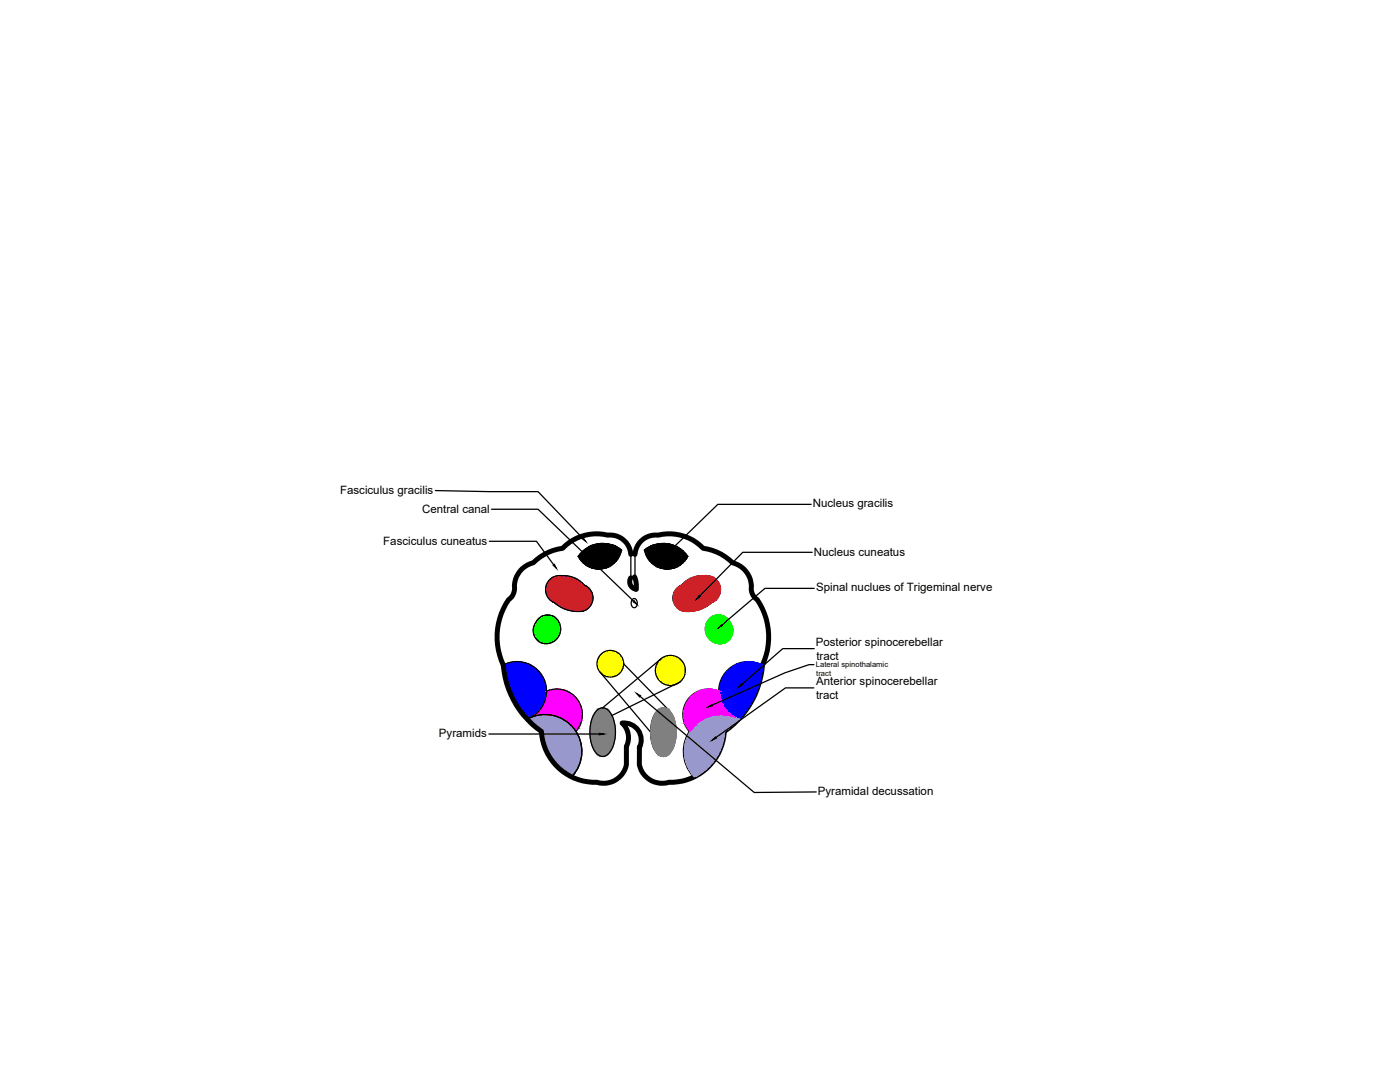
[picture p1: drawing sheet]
<svg xmlns="http://www.w3.org/2000/svg" width="279mm" height="216mm" viewBox="0 0 279 216" stroke-linecap="round" stroke-linejoin="round" font-family="sans-serif">
<defs><g id="words">
<g font-size="2.3">
<text x="67.9" y="98.5">Fasciculus gracilis</text>
<text x="162.2" y="101.2">Nucleus gracilis</text>
<text x="84.2" y="102.4">Central canal</text>
<text x="76.5" y="108.8">Fasciculus cuneatus</text>
<text x="162.4" y="111">Nucleus cuneatus</text>
<text x="162.9" y="118">Spinal nuclues of Trigeminal nerve</text>
<text x="162.8" y="128.9">Posterior spinocerebellar</text>
<text x="162.9" y="131.6">tract</text>
<text x="162.9" y="136.7">Anterior spinocerebellar</text>
<text x="162.9" y="139.4">tract</text>
<text x="87.6" y="147.1">Pyramids</text>
<text x="163.2" y="158.6">Pyramidal decussation</text>
</g>
<g font-size="1.5">
<text x="162.8" y="133.1">Lateral spinothalamic</text>
<text x="162.9" y="134.9">tract</text>
</g>
</g></defs>
<!-- layer: 0 -->
<path d="M125.9 110.6a4.2 4.2 0 0 0-4.6-3.8 9.4 9.4 0 0 0-9 2.6 10.2 10.2 0 0 0-5.9 2.9 5.1 5.1 0 0 0-3.7 5.5 2.68 2.68 0 0 1-1.2 1.9 13.2 13.2 0 0 0-1.1 13 17.9 17.9 0 0 0 7.7 13.3 10.7 10.7 0 0 0 11 10.1 4.6 4.6 0 0 0 5.9-3.5v-3.6M126.6 115.1l.3 1 .1 1.5a1.51 1.51 0 0 1-1.1-2.3M126.7 110.6a4.1 4.1 0 0 1 4.6-3.8 9.4 9.4 0 0 1 9 2.6 10.3 10.3 0 0 1 5.9 2.9 5 5 0 0 1 3.7 5.5 2.63 2.63 0 0 0 1.2 1.9 13.3 13.3 0 0 1 1.1 13 17.7 17.7 0 0 1-7.7 13.3 10.7 10.7 0 0 1-11 10.1 4.6 4.6 0 0 1-5.9-3.5v-3.6M125 149a3.9 3.9 0 0 0-.8-4.7 3.4 3.4 0 0 1 3.4 4.9" fill="none" stroke="#000" stroke-width=".99"/>
<g fill="none" stroke="#000" stroke-width=".25">
<path d="M86.9 97.9l10.8 .2h9.7l8.9 9.3M97.7 108h9.4l3.4 4.7M98.1 101.6h9.3l19 18.3M112 114.9a5.4 5.4 0 0 1 4.6 1.9M112 114.9a2.8 2.8 0 0 0-3 2.1 2.8 2.8 0 0 0 1.7 3.3 6.6 6.6 0 0 0 6.2 1.4 2.74 2.74 0 0 0 1.4-2.5 2.74 2.74 0 0 0-1.7-2.4M124 109.7a4.6 4.6 0 0 1-3.8 3.8 4.6 4.6 0 0 1-4.8-2.5 5.9 5.9 0 0 1 8.6-1.3M125.9 110.6v4.7M126.2 119.6a.68 .68 0 0 1 .8 .1 .68 .68 0 0 1 .2 .8 .62 .62 0 0 1-.6 .8 .62 .62 0 0 1-.6-.8v-.5zM126.7 110.6v4.7M128.6 109.7a5.9 5.9 0 0 1 8.6 1.3 4.6 4.6 0 0 1-4.7 2.5 4.6 4.6 0 0 1-3.9-3.8zM140.6 114.9a2.8 2.8 0 0 1 3.1 2.1 2.8 2.8 0 0 1-1.8 3.3 6.6 6.6 0 0 1-6.1 1.4 2.74 2.74 0 0 1-1.5-2.5 2.74 2.74 0 0 1 1.7-2.4M140.6 114.9a5.4 5.4 0 0 0-4.6 1.9"/>
<path d="M161.9 100.6h-18.6l-9.5 9.2M162.1 110.2h-13.9l-8.6 8.8M162.5 117.4h-9.8l-8.6 7.3M100.4 132.7a5.9 5.9 0 0 1 8.2 2.8 5.9 5.9 0 0 1-3.4 8M106.9 124.3a2.69 2.69 0 0 0 1 3.9 2.69 2.69 0 0 0 3.8-1.6 2.65 2.65 0 0 0-1.2-3.6 2.65 2.65 0 0 0-3.6 1.3M109.1 137.9a5.1 5.1 0 0 1 6.1 1.7 5.1 5.1 0 0 1-.3 6.4M119.8 134.1l10 12M124.5 132.5l9.1 9.3M127.7 139l22.8 19.1 12.4-.1M131.9 131.5l-11.6 9.7M135.7 136.1l-13.6 6.7M142.2 123a2.89 2.89 0 0 0-1 4 2.89 2.89 0 0 0 4 .9 2.99 2.99 0 0 0 .8-3.2 2.99 2.99 0 0 0-2.6-2l-1.2 .3"/>
<path d="M143.4 137.9a5.1 5.1 0 0 0-6.1 1.7 5.1 5.1 0 0 0 .3 6.4M152.1 132.7a5.9 5.9 0 0 0-8.2 2.8 5.9 5.9 0 0 0 3.4 8 7.4 7.4 0 0 0-9.4 1.9 7.4 7.4 0 0 0 .4 9.5M162.4 137.3h-5.6l-13.9 9.9M162.4 132.6h-.9l-4.8 1.7-14.5 6.4M162.5 129.4h-6.3l-8.1 7.1M97.6 146.5h22M105.2 143.5a7.4 7.4 0 0 1 9.4 1.9 7.4 7.4 0 0 1-.4 9.5M114.8 154.1l-.8 .9M119 141.9a1.65 1.65 0 0 1 2.8 .3 7.7 7.7 0 0 1-.3 8.1 1.63 1.63 0 0 1-2.8-.4 7.8 7.8 0 0 1 .3-8zM131.1 141.9a1.65 1.65 0 0 1 2.8 .3 7.7 7.7 0 0 1-.3 8.1 1.63 1.63 0 0 1-2.8-.4 7.8 7.8 0 0 1 .3-8z"/>
<circle cx="121.8" cy="132.4" r="2.66"/>
<circle cx="133.8" cy="133.8" r="3"/>
</g>
<g fill="#00f" stroke="#00f" stroke-width=".2">
<path d="M102.5 132.1h1.4z"/>
<path d="M101.8 132.2h2.8z"/>
<path d="M101.9 138.5h7.2z"/>
<path d="M104.8 143.1h1.3l-.4 .2z"/>
<path d="M148.8 132.1h1.4z"/>
<path d="M146.6 143.1h1.2l-.1 .2z"/>
<path d="M102.5 132.1h1.4zM102.4 132.1h1.5z"/>
<path d="M102.4 132.1l2.2 .1zM101.8 132.2l.6-.1 2.2 .1zM101.7 132.2h2.9z"/>
<path d="M101.7 132.2l3.5 .2-.6-.2zM101.1 132.4l.6-.2 3.5 .2z"/>
<path d="M101.1 132.4h4.1zM101.1 132.4h4.1z"/>
<path d="M101.1 132.4l4.8 .3-.7-.3zM100.5 132.7l.6-.3 4.8 .3z"/>
<path d="M100.5 132.7h5.4zM100.4 132.7h5.5z"/>
<path d="M100.4 132.7l6.1 .3-.6-.3zM100.4 132.7l6.1 .3h-6z"/>
<path d="M100.5 133l6.5 .5-.5-.5zM100.5 133l6.5 .5h-6.5z"/>
<path d="M100.5 133.5l7 .4-.5-.4zM100.5 133.5l7 .4h-6.9z"/>
<path d="M100.6 133.9l6.9 .1zM100.6 133.9l6.9 .1z"/>
<path d="M100.6 134l7.4 .5-.5-.5zM100.6 134l7.4 .5h-7.3z"/>
<path d="M100.7 134.5l7.6 .6-.3-.6zM100.7 134.5l7.6 .6h-7.5z"/>
<path d="M100.8 135.1h7.6zM100.8 135.1h7.6z"/>
<path d="M100.8 135.1l7.9 .6-.3-.6zM100.8 135.1l7.9 .6h-7.7z"/>
<path d="M101 135.7l7.8 .5-.1-.5zM101 135.7l7.8 .5h-7.7z"/>
<path d="M101.1 136.2l7.8 .2-.1-.2zM101.1 136.2l7.8 .2h-7.8z"/>
<path d="M101.1 136.4l7.9 .7-.1-.7zM101.1 136.4l7.9 .7h-7.6z"/>
<path d="M101.4 137.1l7.7 .3-.1-.3zM101.4 137.1l7.7 .3h-7.6z"/>
<path d="M101.5 137.4l7.6 .4v-.4zM101.5 137.4l7.6 .4h-7.5z"/>
<path d="M101.6 137.8l7.5 .7v-.7zM101.6 137.8l7.5 .7h-7.2zM101.9 138.5h7.2z"/>
<path d="M101.9 138.5l7 .7 .2-.7zM101.9 138.5l7 .7h-6.7z"/>
<path d="M102.2 139.2l6.6 .4 .1-.4zM102.2 139.2l6.6 .4h-6.4z"/>
<path d="M102.4 139.6l6.4 .3v-.3zM102.4 139.6l6.4 .3h-6.2z"/>
<path d="M102.6 139.9l5.9 .6 .3-.6zM102.6 139.9l5.9 .6h-5.5z"/>
<path d="M103 140.5h5.5zM103 140.5l5.4 .1z"/>
<path d="M103 140.6l5.1 .6 .3-.6zM103 140.6l5.1 .6h-4.7z"/>
<path d="M103.4 141.2l4.4 .4 .3-.4zM103.4 141.2l4.4 .4h-4.1z"/>
<path d="M103.7 141.6h4.1zM103.7 141.6l4 .1z"/>
<path d="M103.7 141.7l3.6 .5 .4-.5zM103.7 141.7l3.6 .5h-3.2z"/>
<path d="M104.1 142.2l2.7 .4 .5-.4zM104.1 142.2l2.7 .4h-2.4z"/>
<path d="M104.4 142.6l2.3 .1 .1-.1zM104.4 142.6l2.3 .1h-2.2z"/>
<path d="M104.5 142.7l1.6 .4 .6-.4zM104.5 142.7l1.6 .4h-1.3z"/>
<path d="M104.8 143.1l.2 .2h.7zM105 143.3h.7l-.5 .2z"/>
<path d="M148.8 132.1h1.4zM148.8 132.1h1.4z"/>
<path d="M148.8 132.1l2.1 .1zM148.1 132.2l.7-.1 2.1 .1z"/>
<path d="M148.1 132.2h2.8zM148.1 132.2h2.8z"/>
<path d="M148.1 132.2l3.5 .2-.7-.2zM147.5 132.4l.6-.2 3.5 .2z"/>
<path d="M147.5 132.4h4.1zM147.5 132.4h4.1z"/>
<path d="M147.4 132.4l4.8 .3-.6-.3zM146.8 132.7l.6-.3 4.8 .3z"/>
<path d="M146.8 132.7h5.5zM146.8 132.7h5.5z"/>
<path d="M146.8 132.7l5.4 .3 .1-.3zM146.2 133l.6-.3 5.4 .3z"/>
<path d="M146.2 133l6 .5v-.5zM145.6 133.5l.6-.5 6 .5z"/>
<path d="M145.6 133.5l6.5 .4 .1-.4zM145.6 133.5l6.5 .4h-6.9z"/>
<path d="M145.2 133.9h6.9zM145.1 134h7z"/>
<path d="M145.1 134l6.9 .5 .1-.5zM145.1 134l6.9 .5h-7.3z"/>
<path d="M144.7 134.5l7.2 .6 .1-.6zM144.7 134.5l7.2 .6h-7.5z"/>
<path d="M144.4 135.1h7.5zM144.4 135.1h7.5z"/>
<path d="M144.3 135.1l7.4 .6 .2-.6zM144.3 135.1l7.4 .6h-7.7z"/>
<path d="M144 135.7l7.6 .5 .1-.5zM144 135.7l7.6 .5h-7.7z"/>
<path d="M143.9 136.2l7.7 .2v-.2zM143.9 136.2l7.7 .2h-7.8z"/>
<path d="M143.8 136.4l7.5 .7 .3-.7zM143.8 136.4l7.5 .7h-7.6z"/>
<path d="M143.7 137.1l7.5 .3 .1-.3zM143.7 137.1l7.5 .3h-7.6z"/>
<path d="M143.6 137.4l7.5 .4 .1-.4zM143.6 137.4l7.5 .4h-7.5z"/>
<path d="M143.6 137.8l7.2 .7 .3-.7zM143.6 137.8l7.2 .7h-7.2zM143.6 138.5h7.2zM143.6 138.5h7.2z"/>
<path d="M143.6 138.5l6.9 .7 .3-.7zM143.6 138.5l6.9 .7h-6.8z"/>
<path d="M143.7 139.2l6.6 .4 .2-.4zM143.7 139.2l6.6 .4h-6.5z"/>
<path d="M143.8 139.6l6.3 .3 .2-.3zM143.8 139.6l6.3 .3h-6.2z"/>
<path d="M143.9 139.9l5.8 .6 .4-.6zM143.9 139.9l5.8 .6h-5.5z"/>
<path d="M144.2 140.5h5.5zM144.2 140.5l5.5 .1z"/>
<path d="M144.3 140.6l5 .6 .4-.6zM144.3 140.6l5 .6h-4.8z"/>
<path d="M144.5 141.2l4.5 .4 .3-.4zM144.5 141.2l4.5 .4h-4.1z"/>
<path d="M144.9 141.6h4.1zM144.9 141.6l4 .1z"/>
<path d="M145 141.7l3.5 .5 .4-.5zM145 141.7l3.5 .5h-3z"/>
<path d="M145.5 142.2l2.8 .4 .2-.4zM145.5 142.2l2.8 .4h-2.4z"/>
<path d="M145.9 142.6l2.3 .1 .1-.1zM145.9 142.6l2.3 .1h-2.2z"/>
<path d="M146 142.7l1.8 .4 .4-.4zM146 142.7l1.8 .4h-1.2z"/>
<path d="M146.6 143.1l.4 .2h.7zM147 143.3h.7l-.2 .2z"/>
</g>
<g fill="#9898cc" stroke="#9898cc" stroke-width=".2">
<path d="M108.4 142.6h.8z"/>
<path d="M113.2 154.6h1.3l-.3 .3z"/>
<path d="M143.5 142.6h.8z"/>
<path d="M138.2 154.6h1.3l-.6 .3z"/>
<path d="M108.4 142.6l1.5 .1zM107.6 142.7h2.3z"/>
<path d="M107.6 142.7h2.4zM107.6 142.7h2.4z"/>
<path d="M107.6 142.7l3 .1-.6-.1zM106.9 142.8l.7-.1 3 .1z"/>
<path d="M106.9 142.8l3.9 .1zM106.8 142.9h4z"/>
<path d="M106.8 142.9l4.6 .2-.6-.2zM106.1 143.1l.7-.2 4.6 .2z"/>
<path d="M106.1 143.1h5.4zM106 143.1h5.5z"/>
<path d="M106 143.1l5.9 .2-.4-.2zM105.7 143.3l.3-.2 5.9 .2z"/>
<path d="M105.7 143.3l6.5 .1-.3-.1zM105.3 143.4l.4-.1 6.5 .1z"/>
<path d="M105.3 143.4l7 .1zM105.2 143.5h7.1z"/>
<path d="M105.2 143.5l7.7 .3-.6-.3zM105.2 143.5l7.7 .3h-7.3z"/>
<path d="M105.6 143.8l7.7 .4-.4-.4zM105.6 143.8l7.7 .4h-7.4z"/>
<path d="M105.9 144.2l7.6 .1-.2-.1zM105.9 144.2l7.6 .1h-7.5z"/>
<path d="M106 144.3l8 .5-.5-.5zM106 144.3l8 .5h-7.4z"/>
<path d="M106.6 144.8l7.5 .1zM106.6 144.8l7.5 .1z"/>
<path d="M106.6 144.9l8 .5-.5-.5zM106.6 144.9l8 .5h-7.3z"/>
<path d="M107.3 145.4l7.3 .1zM107.3 145.4l7.3 .1z"/>
<path d="M107.4 145.5l7.6 .5-.4-.5zM107.4 145.5l7.6 .5h-6.9z"/>
<path d="M108.1 146l7 .1-.1-.1zM108.1 146l7 .1h-7z"/>
<path d="M108.1 146.1l7.3 .7-.3-.7zM108.1 146.1l7.3 .7h-7.3z"/>
<path d="M108.1 146.8l7.4 .1-.1-.1zM108.1 146.8l7.4 .1h-7.3z"/>
<path d="M108.2 146.9l7.5 .6-.2-.6zM108.2 146.9l7.5 .6h-7.4z"/>
<path d="M108.3 147.5l7.5 .3-.1-.3zM108.3 147.5l7.5 .3h-7.5z"/>
<path d="M108.3 147.8l7.6 .5-.1-.5zM108.3 147.8l7.6 .5h-7.4z"/>
<path d="M108.5 148.3l7.5 .5-.1-.5zM108.5 148.3l7.5 .5h-7.4z"/>
<path d="M108.6 148.8l7.5 .3-.1-.3zM108.6 148.8l7.5 .3h-7.4z"/>
<path d="M108.7 149.1l7.4 .5v-.5zM108.7 149.1l7.4 .5h-7.2z"/>
<path d="M108.9 149.6l7.2 .3v-.3zM108.9 149.6l7.2 .3h-7.1z"/>
<path d="M109 149.9l7.1 .6v-.6zM109 149.9l7.1 .6h-6.8z"/>
<path d="M109.3 150.5l6.8 .2v-.2zM109.3 150.5l6.8 .2h-6.7z"/>
<path d="M109.4 150.7l6.6 .6 .1-.6zM109.4 150.7l6.6 .6h-6.2z"/>
<path d="M109.8 151.3l6.2 .1v-.1zM109.8 151.3l6.2 .1h-6.1z"/>
<path d="M109.9 151.4l5.9 .7 .2-.7zM109.9 151.4l5.9 .7h-5.4z"/>
<path d="M110.4 152.1l5.4 .1v-.1zM110.4 152.1l5.4 .1h-5.3z"/>
<path d="M110.5 152.2l5 .6 .3-.6zM110.5 152.2l5 .6h-4.5z"/>
<path d="M111 152.8l4.5 .1v-.1zM111 152.8l4.5 .1h-4.3z"/>
<path d="M111.2 152.9l4 .6 .3-.6zM111.2 152.9l4 .6h-3.5z"/>
<path d="M111.7 153.5l3.4 .1 .1-.1zM111.7 153.5l3.4 .1h-3.2z"/>
<path d="M111.9 153.6l3 .4 .2-.4zM111.9 153.6l3 .4h-2.5z"/>
<path d="M112.4 154l2.3 .3 .2-.3zM112.4 154l2.3 .3h-1.9z"/>
<path d="M112.8 154.3l1.7 .3 .2-.3zM112.8 154.3l1.7 .3h-1.3z"/>
<path d="M113.2 154.6l.6 .3h.4zM113.8 154.9h.4l-.1 .1z"/>
<path d="M143.5 142.6l1.6 .1zM142.8 142.7h2.3z"/>
<path d="M142.8 142.7h2.3zM142.7 142.7h2.4z"/>
<path d="M142.7 142.7l3.1 .1-.7-.1zM142 142.8l.7-.1 3.1 .1z"/>
<path d="M142 142.8l3.9 .1zM141.9 142.9h4z"/>
<path d="M141.9 142.9l4.7 .2-.7-.2zM141.3 143.1l.6-.2 4.7 .2z"/>
<path d="M141.3 143.1h5.3zM141.2 143.1h5.4z"/>
<path d="M141.2 143.1l5.8 .2-.4-.2zM140.8 143.3l.4-.2 5.8 .2z"/>
<path d="M140.8 143.3l6.6 .1-.4-.1zM140.5 143.4l.3-.1 6.6 .1z"/>
<path d="M140.5 143.4l7 .1zM140.4 143.5h7.1z"/>
<path d="M140.4 143.5l6.8 .3 .3-.3zM139.8 143.8l.6-.3 6.8 .3z"/>
<path d="M139.8 143.8l7 .4 .4-.4zM139.4 144.2l.4-.4 7 .4z"/>
<path d="M139.4 144.2l7.3 .1 .1-.1zM139.2 144.3l.2-.1 7.3 .1z"/>
<path d="M139.2 144.3l6.9 .5 .6-.5zM138.7 144.8l.5-.5 6.9 .5z"/>
<path d="M138.7 144.8h7.4zM138.6 144.9h7.5z"/>
<path d="M138.6 144.9l6.8 .5 .7-.5zM138.6 144.9l6.8 .5h-7.3z"/>
<path d="M138.1 145.4h7.3zM138.1 145.4l7.2 .1z"/>
<path d="M138.1 145.5l6.5 .5 .7-.5zM138.1 145.5l6.5 .5h-6.8z"/>
<path d="M137.8 146l6.8 .1v-.1zM137.8 146l6.8 .1h-7z"/>
<path d="M137.6 146.1l6.9 .7 .1-.7zM137.6 146.1l6.9 .7h-7.2z"/>
<path d="M137.3 146.8l7.2 .1v-.1zM137.3 146.8l7.2 .1h-7.3z"/>
<path d="M137.2 146.9l7.2 .6 .1-.6zM137.2 146.9l7.2 .6h-7.4z"/>
<path d="M137 147.5l7.4 .3v-.3zM137 147.5l7.4 .3h-7.5z"/>
<path d="M136.9 147.8l7.3 .5 .2-.5zM136.9 147.8l7.3 .5h-7.4z"/>
<path d="M136.8 148.3l7.3 .5 .1-.5zM136.8 148.3l7.3 .5h-7.4z"/>
<path d="M136.7 148.8l7.3 .3 .1-.3zM136.7 148.8l7.3 .3h-7.4z"/>
<path d="M136.6 149.1l7.2 .5 .2-.5zM136.6 149.1l7.2 .5h-7.2z"/>
<path d="M136.6 149.6l7.1 .3 .1-.3zM136.6 149.6l7.1 .3h-7.1z"/>
<path d="M136.6 149.9l6.7 .6 .4-.6zM136.6 149.9l6.7 .6h-6.7z"/>
<path d="M136.6 150.5l6.7 .2v-.2zM136.6 150.5l6.7 .2h-6.7z"/>
<path d="M136.6 150.7l6.3 .6 .4-.6zM136.6 150.7l6.3 .6h-6.2z"/>
<path d="M136.7 151.3l6.1 .1 .1-.1zM136.7 151.3l6.1 .1h-6.1z"/>
<path d="M136.7 151.4l5.6 .7 .5-.7zM136.7 151.4l5.6 .7h-5.4z"/>
<path d="M136.9 152.1l5.3 .1 .1-.1zM136.9 152.1l5.3 .1h-5.3z"/>
<path d="M136.9 152.2l4.8 .6 .5-.6zM136.9 152.2l4.8 .6h-4.6z"/>
<path d="M137.1 152.8l4.4 .1 .2-.1zM137.1 152.8l4.4 .1h-4.3z"/>
<path d="M137.2 152.9l3.8 .6 .5-.6zM137.2 152.9l3.8 .6h-3.5z"/>
<path d="M137.5 153.5l3.3 .1 .2-.1zM137.5 153.5l3.3 .1h-3.2z"/>
<path d="M137.6 153.6l2.7 .4 .5-.4zM137.6 153.6l2.7 .4h-2.5z"/>
<path d="M137.8 154l2.1 .3 .4-.3zM137.8 154l2.1 .3h-1.9z"/>
<path d="M138 154.3l1.5 .3 .4-.3zM138 154.3l1.5 .3h-1.3z"/>
<path d="M138.2 154.6l.3 .3h.4zM138.5 154.9h.4l-.3 .1z"/>
</g>
<g fill="#000" stroke="#000" stroke-width=".2">
<path d="M110.4 112.8l.2-.2 .5 .9zM116.2 107.5l.2-.2 .6 .8zM118.7 113.5h1.6zM119.9 108.5h.9zM126.6 119.8l.5 .8-.8-.5zM132.4 113.5h1.6zM131.9 108.5h.9zM133.7 109.7l.2 .3-.8 .5zM139.5 118.8l.2 .3-.8 .6zM127 138.3l.8 .5-.2 .3zM144 124.6l.2 .2-.9 .5zM148 136.4l.2 .2-.8 .6z"/>
<path d="M119.6 146.3l1 .2-1 .1zM141.2 141.1l.9-.6 .1 .3zM142.1 147.7l.7-.7 .2 .3z"/>
<path d="M118.7 113.5h1.2zM119.2 113.5h.7z"/>
<path d="M118.6 113.4h1.9zM118.6 113.4l1.7 .1z"/>
<path d="M119.9 108.5h1.2zM119.4 108.5h1.7z"/>
<path d="M118.1 113.3l2.4 .1 .4-.1zM118.1 113.3l2.4 .1z"/>
<path d="M118 113.3h3.1zM118 113.3h2.9z"/>
<path d="M119.4 108.5l2.1 .1zM119.2 108.6h2.3z"/>
<path d="M117.5 113.1l3.6 .2 .4-.2zM117.5 113.1l3.6 .2h-3.1z"/>
<path d="M119.2 108.6h2.6zM118.8 108.6h3z"/>
<path d="M117.4 113h4.2zM117.4 113l4.1 .1z"/>
<path d="M118.8 108.6l3.4 .1zM118.5 108.7h3.7z"/>
<path d="M117 112.8l4.6 .2 .4-.2zM117 112.8l4.6 .2h-4.2z"/>
<path d="M116.9 112.7h5.2zM116.9 112.7l5.1 .1z"/>
<path d="M118.5 108.7l4 .2-.3-.2zM118.1 108.9l.4-.2 4 .2z"/>
<path d="M116.5 112.4l5.6 .3 .4-.3zM116.5 112.4l5.6 .3h-5.2z"/>
<path d="M118.1 108.9l4.7 .1-.3-.1zM117.8 109l.3-.1 4.7 .1z"/>
<path d="M116.4 112.3l6.1 .1 .1-.1zM116.4 112.3l6.1 .1h-6z"/>
<path d="M117.8 109l5.3 .1-.3-.1zM117.5 109.1l.3-.1 5.3 .1z"/>
<path d="M116.1 112l6.5 .3 .3-.3zM116.1 112l6.5 .3h-6.2z"/>
<path d="M116 111.9l6.9 .1 .1-.1zM116 111.9l6.9 .1h-6.8z"/>
<path d="M117.5 109.1l5.9 .2-.3-.2zM117.2 109.3l.3-.2 5.9 .2z"/>
<path d="M115.7 111.5l7.3 .4 .3-.4zM115.7 111.5l7.3 .4h-7z"/>
<path d="M115.7 111.4l7.6 .1 .1-.1zM115.7 111.4l7.6 .1h-7.6z"/>
<path d="M117.2 109.3l6.5 .2-.3-.2zM116.9 109.5l.3-.2 6.5 .2z"/>
<path d="M115.4 111l8 .4 .2-.4zM115.4 111l8 .4h-7.7z"/>
<path d="M115.5 110.9l8.1 .1 .1-.1zM115.5 110.9l8.1 .1h-8.2z"/>
<path d="M116.9 109.5l7.1 .2-.3-.2zM116.6 109.7l.3-.2 7.1 .2z"/>
<path d="M115.8 110.5l7.9 .4 .1-.4zM115.8 110.5l7.9 .4h-8.2z"/>
<path d="M116 110.3l7.8 .2 .1-.2zM116 110.3l7.8 .2h-8z"/>
<path d="M116.3 110l7.6 .3 .1-.3zM116.3 110l7.6 .3h-7.9z"/>
<path d="M116.6 109.7l7.4 .3v-.3zM116.3 110l.3-.3 7.4 .3z"/>
<path d="M132.4 113.5h1.1zM132.8 113.5h.7z"/>
<path d="M131.9 108.5h1.4zM131.6 108.5h1.7z"/>
<path d="M131.6 108.5l1.9 .1zM131.2 108.6h2.3z"/>
<path d="M131.2 108.6h2.7zM130.9 108.6h3z"/>
<path d="M130.9 108.6l3.3 .1zM130.5 108.7h3.7z"/>
<path d="M132.2 113.4h1.9zM132.2 113.4l1.8 .1z"/>
<path d="M130.5 108.7l4.1 .2-.4-.2zM130.2 108.9l.3-.2 4.1 .2z"/>
<path d="M130.2 108.9l4.7 .1-.3-.1zM129.9 109l.3-.1 4.7 .1z"/>
<path d="M131.8 113.3l2.3 .1 .5-.1zM131.8 113.3l2.3 .1z"/>
<path d="M131.6 113.3h3.1zM131.6 113.3h3z"/>
<path d="M129.9 109l5.3 .1-.3-.1zM129.5 109.1l.4-.1 5.3 .1z"/>
<path d="M131.2 113.1l3.5 .2 .4-.2zM131.2 113.1l3.5 .2h-3.1z"/>
<path d="M129.5 109.1l6 .2-.3-.2zM129.2 109.3l.3-.2 6 .2z"/>
<path d="M131.1 113h4.2zM131.1 113l4 .1z"/>
<path d="M129.2 109.3l6.6 .2-.3-.2zM128.9 109.5l.3-.2 6.6 .2z"/>
<path d="M130.7 112.8l4.6 .2 .4-.2zM130.7 112.8l4.6 .2h-4.2z"/>
<path d="M130.6 112.7h5.2zM130.6 112.7l5.1 .1z"/>
<path d="M128.9 109.5l7.2 .2-.3-.2zM128.7 109.7l.2-.2 7.2 .2z"/>
<path d="M128.7 109.7l7.7 .3-.3-.3zM128.7 109.7l7.7 .3h-7.7z"/>
<path d="M130.2 112.4l5.6 .3 .4-.3zM130.2 112.4l5.6 .3h-5.2z"/>
<path d="M130.1 112.3l6.1 .1 .1-.1zM130.1 112.3l6.1 .1h-6z"/>
<path d="M128.7 110l8 .3-.3-.3zM128.7 110l8 .3h-7.9z"/>
<path d="M129.8 112l6.5 .3 .3-.3zM129.8 112l6.5 .3h-6.2z"/>
<path d="M128.8 110.3l8 .2-.1-.2zM128.8 110.3l8 .2h-7.9z"/>
<path d="M129.7 111.9l6.9 .1 .1-.1zM129.7 111.9l6.9 .1h-6.8z"/>
<path d="M128.9 110.5l8.3 .4-.4-.4zM128.9 110.5l8.3 .4h-8.2z"/>
<path d="M129.4 111.5l7.3 .4 .3-.4zM129.4 111.5l7.3 .4h-7z"/>
<path d="M129.3 111.4l7.7 .1 .1-.1zM129.3 111.4l7.7 .1h-7.6z"/>
<path d="M129 110.9l8.3 .1-.1-.1zM129 110.9l8.3 .1h-8.2z"/>
<path d="M129.1 111l8 .4 .2-.4zM129.1 111l8 .4h-7.8z"/>
</g>
<g fill="#cd2027" stroke="#cd2027" stroke-width=".2">
<path d="M112 114.9h.9z"/>
<path d="M111.1 114.9h2.2z"/>
<path d="M109.2 116.3h7z"/>
<path d="M114.4 122h1.9z"/>
<path d="M139.8 114.9h.9z"/>
<path d="M136.4 122h1.8z"/>
<path d="M111.5 114.9h.5zM111.4 114.9h.6z"/>
<path d="M111.4 114.9h1.9zM111.1 114.9h2.2zM111.1 114.9h2.2z"/>
<path d="M111.1 114.9l2.9 .2zM110.7 115.1l.4-.2 2.9 .2z"/>
<path d="M110.7 115.1h3.3zM110.7 115.1h3.3z"/>
<path d="M110.6 115.1l4 .2-.6-.2zM110.2 115.3l.4-.2 4 .2z"/>
<path d="M110.2 115.3h4.4zM110.2 115.3h4.4z"/>
<path d="M110.2 115.3l5 .3-.6-.3zM109.9 115.6l.3-.3 5 .3z"/>
<path d="M109.9 115.6h5.3zM109.8 115.6h5.4z"/>
<path d="M109.8 115.6l5.9 .3-.5-.3zM109.8 115.6l5.9 .3h-6.2z"/>
<path d="M109.5 115.9h6.2zM109.5 115.9h6.2z"/>
<path d="M109.5 115.9l6.7 .4-.5-.4zM109.5 115.9l6.7 .4h-7zM109.2 116.3h7z"/>
<path d="M109.2 116.3l7.4 .4-.4-.4zM109.2 116.3l7.4 .4h-7.6z"/>
<path d="M109 116.7l7.6 .1zM109 116.7l7.6 .1z"/>
<path d="M109 116.8l8.1 .2-.5-.2zM109 116.8l8.1 .2h-8.1z"/>
<path d="M109 117l8.3 .2-.2-.2zM109 117l8.3 .2h-8.4z"/>
<path d="M108.9 117.2l8.5 .1zM108.9 117.2l8.5 .1z"/>
<path d="M108.9 117.3l8.8 .3-.3-.3zM108.9 117.3l8.8 .3h-8.8z"/>
<path d="M108.9 117.6l8.9 .1-.1-.1zM108.9 117.6l8.9 .1h-8.9z"/>
<path d="M108.9 117.7l9.1 .3-.2-.3zM108.9 117.7l9.1 .3h-9.1z"/>
<path d="M108.9 118l9.2 .2-.1-.2zM108.9 118l9.2 .2h-9.2z"/>
<path d="M108.9 118.2l9.3 .2-.1-.2zM108.9 118.2l9.3 .2h-9.2z"/>
<path d="M109 118.4l9.2 .2v-.2zM109 118.4l9.2 .2h-9.1z"/>
<path d="M109.1 118.6l9.2 .2-.1-.2zM109.1 118.6l9.2 .2h-9.2z"/>
<path d="M109.1 118.8l9.2 .3v-.3zM109.1 118.8l9.2 .3h-9z"/>
<path d="M109.3 119.1l9 .1v-.1zM109.3 119.1l9 .1h-8.9z"/>
<path d="M109.4 119.2l8.9 .3v-.3zM109.4 119.2l8.9 .3h-8.8z"/>
<path d="M109.5 119.5l8.8 .2v-.2zM109.5 119.5l8.8 .2h-8.5z"/>
<path d="M109.8 119.7l8.5 .1v-.1zM109.8 119.7l8.5 .1h-8.4z"/>
<path d="M109.9 119.8l8.3 .3 .1-.3zM109.9 119.8l8.3 .3h-7.9z"/>
<path d="M110.3 120.1h7.9zM110.3 120.1h7.9z"/>
<path d="M110.4 120.1l7.8 .2v-.2zM110.4 120.1l7.8 .2h-7.5z"/>
<path d="M110.7 120.3l7.3 .3 .2-.3zM110.7 120.3l7.3 .3h-7z"/>
<path d="M111 120.6l6.9 .1 .1-.1zM111 120.6l6.9 .1h-6.6z"/>
<path d="M111.3 120.7l6.5 .2 .1-.2zM111.3 120.7l6.5 .2h-6.2z"/>
<path d="M111.6 120.9l6 .3 .2-.3zM111.6 120.9l6 .3h-5.7z"/>
<path d="M111.9 121.2l5.6 .1 .1-.1zM111.9 121.2l5.6 .1h-5.3z"/>
<path d="M112.2 121.3l5.1 .2 .2-.2zM112.2 121.3l5.1 .2h-4.7z"/>
<path d="M112.6 121.5l4.6 .1 .1-.1zM112.6 121.5l4.6 .1h-4.3z"/>
<path d="M112.9 121.6l4 .1 .3-.1zM112.9 121.6l4 .1h-3.6z"/>
<path d="M113.3 121.7h3.6zM113.3 121.7l3.5 .1z"/>
<path d="M113.6 121.8l2.9 .1 .3-.1zM113.6 121.8l2.9 .1z"/>
<path d="M114.1 121.9h2.4zM114.1 121.9l2.2 .1z"/>
<path d="M114.4 122h1.4zM114.8 122h1z"/>
<path d="M141.1 114.9h.2zM140.7 114.9h.6z"/>
<path d="M139.8 114.9h1.8zM139.4 114.9h2.2zM139.4 114.9h2.2zM139.4 114.9h2.2z"/>
<path d="M139.4 114.9l2.6 .2-.4-.2zM138.7 115.1l.7-.2 2.6 .2z"/>
<path d="M138.7 115.1h3.4zM138.7 115.1h3.4z"/>
<path d="M138.7 115.1l3.8 .2-.4-.2zM138.1 115.3l.6-.2 3.8 .2z"/>
<path d="M138.1 115.3h4.4zM138.1 115.3h4.4z"/>
<path d="M138.1 115.3l4.8 .3-.4-.3zM137.5 115.6l.6-.3 4.8 .3z"/>
<path d="M137.5 115.6h5.4zM137.5 115.6h5.4z"/>
<path d="M137.5 115.6l5.7 .3-.3-.3zM137 115.9l.5-.3 5.7 .3z"/>
<path d="M137 115.9h6.2zM137 115.9h6.2z"/>
<path d="M137 115.9l6.5 .4-.3-.4zM136.5 116.3l.5-.4 6.5 .4zM136.5 116.3h7zM136.5 116.3h7z"/>
<path d="M136.5 116.3l7.2 .4-.2-.4zM136.5 116.3l7.2 .4h-7.6z"/>
<path d="M136.1 116.7l7.6 .1zM136.1 116.7l7.6 .1z"/>
<path d="M136 116.8l7.7 .2v-.2zM135.6 117l.4-.2 7.7 .2z"/>
<path d="M135.6 117l8.2 .2-.1-.2zM135.3 117.2l.3-.2 8.2 .2z"/>
<path d="M135.3 117.2l8.5 .1zM135.3 117.3h8.5z"/>
<path d="M135.3 117.3l8.5 .3v-.3zM135.3 117.3l8.5 .3h-8.8z"/>
<path d="M135 117.6l8.8 .1v-.1zM135 117.6l8.8 .1h-8.9z"/>
<path d="M134.9 117.7l8.9 .3v-.3zM134.9 117.7l8.9 .3h-9.1z"/>
<path d="M134.7 118l9.1 .2v-.2zM134.7 118l9.1 .2h-9.2z"/>
<path d="M134.6 118.2l9.1 .2 .1-.2zM134.6 118.2l9.1 .2h-9.2z"/>
<path d="M134.5 118.4l9.1 .2 .1-.2zM134.5 118.4l9.1 .2h-9.1z"/>
<path d="M134.5 118.6l9.1 .2v-.2zM134.5 118.6l9.1 .2h-9.2z"/>
<path d="M134.4 118.8l9 .3 .2-.3zM134.4 118.8l9 .3h-9z"/>
<path d="M134.4 119.1l8.9 .1 .1-.1zM134.4 119.1l8.9 .1h-9z"/>
<path d="M134.3 119.2l8.9 .3 .1-.3zM134.3 119.2l8.9 .3h-8.8z"/>
<path d="M134.4 119.5l8.5 .2 .3-.2zM134.4 119.5l8.5 .2h-8.5z"/>
<path d="M134.4 119.7l8.4 .1 .1-.1zM134.4 119.7l8.4 .1h-8.4z"/>
<path d="M134.4 119.8l8 .3 .4-.3zM134.4 119.8l8 .3h-7.9z"/>
<path d="M134.5 120.1h7.9zM134.5 120.1h7.8z"/>
<path d="M134.5 120.1l7.5 .2 .3-.2zM134.5 120.1l7.5 .2h-7.5z"/>
<path d="M134.5 120.3l7.1 .3 .4-.3zM134.5 120.3l7.1 .3h-6.9z"/>
<path d="M134.7 120.6l6.7 .1 .2-.1zM134.7 120.6l6.7 .1h-6.6z"/>
<path d="M134.8 120.7l6.3 .2 .3-.2zM134.8 120.7l6.3 .2h-6.2z"/>
<path d="M134.9 120.9l5.9 .3 .3-.3zM134.9 120.9l5.9 .3h-5.7z"/>
<path d="M135.1 121.2l5.4 .1 .3-.1zM135.1 121.2l5.4 .1h-5.3z"/>
<path d="M135.2 121.3l4.9 .2 .4-.2zM135.2 121.3l4.9 .2h-4.7z"/>
<path d="M135.4 121.5l4.4 .1 .3-.1zM135.4 121.5l4.4 .1h-4.3z"/>
<path d="M135.5 121.6l3.9 .1 .4-.1zM135.5 121.6l3.9 .1h-3.6z"/>
<path d="M135.8 121.7h3.6zM135.8 121.7l3.3 .1z"/>
<path d="M135.9 121.8l2.7 .1 .5-.1zM135.9 121.8l2.7 .1z"/>
<path d="M136.2 121.9h2.4zM136.2 121.9l2 .1z"/>
<path d="M136.4 122h1.5zM136.9 122h1z"/>
</g>
<g fill="#0f0" stroke="#0f0" stroke-width=".2">
<path d="M109 122.7h.7z"/>
<path d="M108.4 128.4h1.1z"/>
<path d="M143 122.7h.7z"/>
<path d="M143.2 128.4h1.1z"/>
<path d="M109 122.7l.7 .1zM108.8 122.8h.9z"/>
<path d="M108.8 122.8h1.3zM108.6 122.8h1.5z"/>
<path d="M108.6 122.8l1.6 .1zM108.4 122.9h1.8z"/>
<path d="M108.4 122.9l2.1 .1-.3-.1zM108.2 123l.2-.1 2.1 .1z"/>
<path d="M108.2 123l2.4 .1zM108 123.1h2.6z"/>
<path d="M108 123.1l2.9 .2-.3-.2zM107.7 123.3l.3-.2 2.9 .2z"/>
<path d="M107.7 123.3h3.2zM107.7 123.3h3.2z"/>
<path d="M107.7 123.3l3.5 .3-.3-.3zM107.4 123.6l.3-.3 3.5 .3z"/>
<path d="M107.4 123.6h3.8zM107.4 123.6h3.8z"/>
<path d="M107.3 123.6l4.1 .3-.2-.3zM107.3 123.6l4.1 .3h-4.3z"/>
<path d="M107.1 123.9l4.4 .1-.1-.1zM107.1 123.9l4.4 .1h-4.4z"/>
<path d="M107.1 124l4.5 .3-.1-.3zM107.1 124l4.5 .3h-4.7z"/>
<path d="M106.9 124.3l4.8 .1-.1-.1zM106.9 124.3l4.8 .1h-4.9z"/>
<path d="M106.8 124.4l5 .3-.1-.3zM106.8 124.4l5 .3h-5.1z"/>
<path d="M106.7 124.7l5.1 .2v-.2zM106.7 124.7l5.1 .2h-5.2z"/>
<path d="M106.6 124.9l5.3 .2-.1-.2zM106.6 124.9l5.3 .2h-5.4z"/>
<path d="M106.5 125.1l5.4 .3v-.3zM106.5 125.1l5.4 .3h-5.4z"/>
<path d="M106.5 125.4l5.4 .2v-.2zM106.5 125.4l5.4 .2h-5.5z"/>
<path d="M106.4 125.6l5.5 .3v-.3zM106.4 125.6l5.5 .3h-5.5z"/>
<path d="M106.4 125.9l5.4 .1 .1-.1zM106.4 125.9l5.4 .1h-5.4z"/>
<path d="M106.4 126l5.4 .3v-.3zM106.4 126l5.4 .3h-5.3z"/>
<path d="M106.5 126.3l5.2 .2 .1-.2zM106.5 126.3l5.2 .2h-5.2z"/>
<path d="M106.5 126.5l5.1 .3 .1-.3zM106.5 126.5l5.1 .3h-5z"/>
<path d="M106.6 126.8l4.9 .1 .1-.1zM106.6 126.8l4.9 .1h-4.8z"/>
<path d="M106.7 126.9l4.7 .3 .1-.3zM106.7 126.9l4.7 .3h-4.6z"/>
<path d="M106.8 127.2l4.5 .1 .1-.1zM106.8 127.2l4.5 .1h-4.4z"/>
<path d="M106.9 127.3l4.1 .3 .3-.3zM106.9 127.3l4.1 .3h-3.9z"/>
<path d="M107.1 127.6l3.8 .1 .1-.1zM107.1 127.6l3.8 .1h-3.7z"/>
<path d="M107.2 127.7l3.5 .2 .2-.2zM107.2 127.7l3.5 .2h-3.3z"/>
<path d="M107.4 127.9h3.3zM107.4 127.9l3.1 .1z"/>
<path d="M107.5 128l2.8 .1 .2-.1zM107.5 128l2.8 .1h-2.5z"/>
<path d="M107.8 128.1l2.2 .1 .3-.1zM107.8 128.1l2.2 .1z"/>
<path d="M108 128.2h2zM108 128.2l1.8 .1z"/>
<path d="M108.2 128.3h1.6zM108.2 128.3l1.3 .1z"/>
<path d="M108.4 128.4h.9zM108.6 128.4h.7z"/>
<path d="M143 122.7l.9 .1zM142.9 122.8h1z"/>
<path d="M142.9 122.8h1.2zM142.6 122.8h1.5z"/>
<path d="M142.6 122.8l1.7 .1zM142.5 122.9h1.8z"/>
<path d="M142.5 122.9l2 .1-.2-.1zM142.2 123l.3-.1 2 .1z"/>
<path d="M142.2 123l2.5 .1zM142.1 123.1h2.6z"/>
<path d="M142.1 123.1l2.9 .2-.3-.2zM141.8 123.3l.3-.2 2.9 .2z"/>
<path d="M141.8 123.3h3.2zM141.8 123.3h3.2z"/>
<path d="M141.8 123.3l3.5 .3-.3-.3zM141.8 123.3l3.5 .3h-3.8z"/>
<path d="M141.5 123.6h3.9zM141.5 123.6h3.9z"/>
<path d="M141.5 123.6l4.1 .3-.2-.3zM141.5 123.6l4.1 .3h-4.3z"/>
<path d="M141.3 123.9l4.3 .1v-.1zM141.3 123.9l4.3 .1h-4.4z"/>
<path d="M141.2 124l4.6 .3-.2-.3zM141.2 124l4.6 .3h-4.7z"/>
<path d="M141.1 124.3l4.8 .1-.1-.1zM141.1 124.3l4.8 .1h-4.9z"/>
<path d="M141 124.4l5 .3-.1-.3zM141 124.4l5 .3h-5.1z"/>
<path d="M140.9 124.7l5.2 .2-.1-.2zM140.9 124.7l5.2 .2h-5.2z"/>
<path d="M140.9 124.9l5.3 .2-.1-.2zM140.9 124.9l5.3 .2h-5.4z"/>
<path d="M140.8 125.1l5.4 .3v-.3zM140.8 125.1l5.4 .3h-5.4z"/>
<path d="M140.8 125.4l5.5 .2-.1-.2zM140.8 125.4l5.5 .2h-5.5z"/>
<path d="M140.8 125.6l5.5 .3v-.3zM140.8 125.6l5.5 .3h-5.5z"/>
<path d="M140.8 125.9l5.5 .1v-.1zM140.8 125.9l5.5 .1h-5.5z"/>
<path d="M140.8 126l5.4 .3 .1-.3zM140.8 126l5.4 .3h-5.3z"/>
<path d="M140.9 126.3l5.3 .2v-.2zM140.9 126.3l5.3 .2h-5.2z"/>
<path d="M141 126.5l5.1 .3 .1-.3zM141 126.5l5.1 .3h-5z"/>
<path d="M141.1 126.8l4.9 .1 .1-.1zM141.1 126.8l4.9 .1h-4.8z"/>
<path d="M141.2 126.9l4.7 .3 .1-.3zM141.2 126.9l4.7 .3h-4.6z"/>
<path d="M141.3 127.2l4.5 .1 .1-.1zM141.3 127.2l4.5 .1h-4.4z"/>
<path d="M141.4 127.3l4.2 .3 .2-.3zM141.4 127.3l4.2 .3h-4z"/>
<path d="M141.6 127.6l3.9 .1 .1-.1zM141.6 127.6l3.9 .1h-3.7z"/>
<path d="M141.8 127.7l3.5 .2 .2-.2zM141.8 127.7l3.5 .2h-3.3z"/>
<path d="M142 127.9h3.3zM142 127.9l3.1 .1z"/>
<path d="M142.2 128l2.7 .1 .2-.1zM142.2 128l2.7 .1h-2.5z"/>
<path d="M142.4 128.1l2.3 .1 .2-.1zM142.4 128.1l2.3 .1z"/>
<path d="M142.6 128.2h2.1zM142.6 128.2l1.9 .1z"/>
<path d="M142.9 128.3h1.6zM142.9 128.3l1.4 .1z"/>
<path d="M143.2 128.4h.8zM143.3 128.4h.7z"/>
</g>
<g fill="#808080" stroke="#808080" stroke-width=".2">
<path d="M120 141.3h.6z"/>
<path d="M119.9 150.9h.7z"/>
<path d="M132.1 141.3h.6z"/>
<path d="M132.1 150.9h.7z"/>
<path d="M120 141.3h.6zM120 141.3h.6z"/>
<path d="M120 141.3l.9 .1zM119.7 141.4h1.2z"/>
<path d="M119.7 141.4h1.2zM119.6 141.4h1.3z"/>
<path d="M119.6 141.4l1.6 .1-.3-.1zM119.4 141.5l.2-.1 1.6 .1z"/>
<path d="M119.4 141.5l1.8 .1zM119.3 141.6h1.9z"/>
<path d="M119.3 141.6l2.1 .1-.2-.1zM119.1 141.7l.2-.1 2.1 .1z"/>
<path d="M119.1 141.7l2.4 .2-.1-.2zM119.1 141.7l2.4 .2h-2.5z"/>
<path d="M119 141.9l2.7 .1-.2-.1zM119 141.9l2.7 .1h-2.8z"/>
<path d="M118.9 142l2.9 .2-.1-.2zM118.9 142l2.9 .2h-3.1z"/>
<path d="M118.7 142.2l3.2 .2-.1-.2zM118.7 142.2l3.2 .2h-3.3z"/>
<path d="M118.6 142.4l3.5 .2-.2-.2zM118.6 142.4l3.5 .2h-3.6z"/>
<path d="M118.5 142.6l3.6 .2v-.2zM118.5 142.6l3.6 .2h-3.7z"/>
<path d="M118.4 142.8l3.9 .3-.2-.3zM118.4 142.8l3.9 .3h-4z"/>
<path d="M118.3 143.1l4 .1v-.1zM118.3 143.1l4 .1h-4.1z"/>
<path d="M118.2 143.2l4.3 .4-.2-.4zM118.2 143.2l4.3 .4h-4.4z"/>
<path d="M118.1 143.6l4.4 .2v-.2zM118.1 143.6l4.4 .2h-4.5z"/>
<path d="M118 143.8l4.6 .4-.1-.4zM118 143.8l4.6 .4h-4.7z"/>
<path d="M117.9 144.2l4.8 .2-.1-.2zM117.9 144.2l4.8 .2h-4.8z"/>
<path d="M117.9 144.4l4.8 .4v-.4zM117.9 144.4l4.8 .4h-4.9z"/>
<path d="M117.8 144.8l4.9 .2v-.2zM117.8 144.8l4.9 .2h-4.9z"/>
<path d="M117.8 145l5 .4-.1-.4zM117.8 145l5 .4h-5z"/>
<path d="M117.8 145.4l5 .2v-.2zM117.8 145.4l5 .2h-5z"/>
<path d="M117.8 145.6l5 .4v-.4zM117.8 145.6l5 .4h-5.1z"/>
<path d="M117.7 146l5.1 .2v-.2zM117.7 146l5.1 .2h-5.1z"/>
<path d="M117.7 146.2l5.1 .5v-.5zM117.7 146.2l5.1 .5h-5z"/>
<path d="M117.8 146.7l5 .1v-.1zM117.8 146.7l5 .1h-5z"/>
<path d="M117.8 146.8l4.9 .5 .1-.5zM117.8 146.8l4.9 .5h-4.9z"/>
<path d="M117.8 147.3l4.9 .2v-.2zM117.8 147.3l4.9 .2h-4.9z"/>
<path d="M117.8 147.5l4.8 .4 .1-.4zM117.8 147.5l4.8 .4h-4.7z"/>
<path d="M117.9 147.9l4.7 .2v-.2zM117.9 147.9l4.7 .2h-4.7z"/>
<path d="M117.9 148.1l4.6 .4 .1-.4zM117.9 148.1l4.6 .4h-4.5z"/>
<path d="M118 148.5l4.4 .1 .1-.1zM118 148.5l4.4 .1h-4.3z"/>
<path d="M118.1 148.6l4.2 .4 .1-.4zM118.1 148.6l4.2 .4h-4.1z"/>
<path d="M118.2 149l4.1 .1v-.1zM118.2 149l4.1 .1h-4z"/>
<path d="M118.3 149.1l3.8 .4 .2-.4zM118.3 149.1l3.8 .4h-3.7z"/>
<path d="M118.4 149.5l3.6 .1 .1-.1zM118.4 149.5l3.6 .1h-3.5z"/>
<path d="M118.5 149.6l3.4 .3 .1-.3zM118.5 149.6l3.4 .3h-3.2z"/>
<path d="M118.7 149.9l3.1 .1 .1-.1zM118.7 149.9l3.1 .1h-3z"/>
<path d="M118.8 150l2.8 .3 .2-.3zM118.8 150l2.8 .3h-2.6z"/>
<path d="M119 150.3h2.6zM119 150.3h2.5z"/>
<path d="M119.1 150.3l2.2 .3 .2-.3zM119.1 150.3l2.2 .3h-2z"/>
<path d="M119.3 150.6h2zM119.3 150.6h1.9z"/>
<path d="M119.4 150.6l1.6 .2 .2-.2zM119.4 150.6l1.6 .2h-1.4z"/>
<path d="M119.6 150.8h1.4zM119.6 150.8h1.3z"/>
<path d="M119.7 150.8h1.2zM119.7 150.8l.9 .1z"/>
<path d="M119.9 150.9h.7zM120 150.9h.6z"/>
<path d="M132.1 141.3h.7zM132.1 141.3h.7z"/>
<path d="M132.1 141.3l.9 .1zM131.8 141.4h1.2z"/>
<path d="M131.8 141.4h1.3zM131.8 141.4h1.3z"/>
<path d="M131.8 141.4l1.5 .1-.2-.1zM131.6 141.5l.2-.1 1.5 .1z"/>
<path d="M131.6 141.5l1.8 .1zM131.5 141.6h1.9z"/>
<path d="M131.5 141.6l2.1 .1-.2-.1zM131.3 141.7l.2-.1 2.1 .1z"/>
<path d="M131.3 141.7l2.4 .2-.1-.2zM131.3 141.7l2.4 .2h-2.5z"/>
<path d="M131.2 141.9l2.6 .1-.1-.1zM131.2 141.9l2.6 .1h-2.8z"/>
<path d="M131 142l3 .2-.2-.2zM131 142l3 .2h-3.1z"/>
<path d="M130.9 142.2l3.2 .2-.1-.2zM130.9 142.2l3.2 .2h-3.3z"/>
<path d="M130.8 142.4l3.4 .2-.1-.2zM130.8 142.4l3.4 .2h-3.6z"/>
<path d="M130.6 142.6l3.7 .2-.1-.2zM130.6 142.6l3.7 .2h-3.7z"/>
<path d="M130.6 142.8l3.8 .3-.1-.3zM130.6 142.8l3.8 .3h-4z"/>
<path d="M130.4 143.1l4.1 .1-.1-.1zM130.4 143.1l4.1 .1h-4.2z"/>
<path d="M130.3 143.2l4.3 .4-.1-.4zM130.3 143.2l4.3 .4h-4.4z"/>
<path d="M130.2 143.6l4.5 .2-.1-.2zM130.2 143.6l4.5 .2h-4.5z"/>
<path d="M130.2 143.8l4.6 .4-.1-.4zM130.2 143.8l4.6 .4h-4.7z"/>
<path d="M130.1 144.2l4.7 .2v-.2zM130.1 144.2l4.7 .2h-4.8z"/>
<path d="M130 144.4l4.9 .4-.1-.4zM130 144.4l4.9 .4h-4.9z"/>
<path d="M130 144.8l4.9 .2v-.2zM130 144.8l4.9 .2h-5z"/>
<path d="M129.9 145l5 .4v-.4zM129.9 145l5 .4h-5z"/>
<path d="M129.9 145.4l5.1 .2-.1-.2zM129.9 145.4l5.1 .2h-5.1z"/>
<path d="M129.9 145.6l5.1 .4v-.4zM129.9 145.6l5.1 .4h-5.1z"/>
<path d="M129.9 146l5.1 .2v-.2zM129.9 146l5.1 .2h-5.1z"/>
<path d="M129.9 146.2l5.1 .5v-.5zM129.9 146.2l5.1 .5h-5.1z"/>
<path d="M129.9 146.7l5 .1 .1-.1zM129.9 146.7l5 .1h-5z"/>
<path d="M129.9 146.8l5 .5v-.5zM129.9 146.8l5 .5h-4.9z"/>
<path d="M130 147.3l4.9 .2v-.2zM130 147.3l4.9 .2h-4.9z"/>
<path d="M130 147.5l4.8 .4 .1-.4zM130 147.5l4.8 .4h-4.7z"/>
<path d="M130.1 147.9l4.6 .2 .1-.2zM130.1 147.9l4.6 .2h-4.6z"/>
<path d="M130.1 148.1l4.5 .4 .1-.4zM130.1 148.1l4.5 .4h-4.4z"/>
<path d="M130.2 148.5l4.4 .1v-.1zM130.2 148.5l4.4 .1h-4.4z"/>
<path d="M130.2 148.6l4.3 .4 .1-.4zM130.2 148.6l4.3 .4h-4.1z"/>
<path d="M130.4 149l4 .1 .1-.1zM130.4 149l4 .1h-4z"/>
<path d="M130.4 149.1l3.9 .4 .1-.4zM130.4 149.1l3.9 .4h-3.7z"/>
<path d="M130.6 149.5l3.6 .1 .1-.1zM130.6 149.5l3.6 .1h-3.5z"/>
<path d="M130.7 149.6l3.3 .3 .2-.3zM130.7 149.6l3.3 .3h-3.1z"/>
<path d="M130.9 149.9l3 .1 .1-.1zM130.9 149.9l3 .1h-3z"/>
<path d="M130.9 150l2.8 .3 .2-.3zM130.9 150l2.8 .3h-2.6z"/>
<path d="M131.1 150.3h2.6zM131.1 150.3h2.5z"/>
<path d="M131.2 150.3l2.2 .3 .2-.3zM131.2 150.3l2.2 .3h-2z"/>
<path d="M131.4 150.6h2zM131.4 150.6h1.9z"/>
<path d="M131.5 150.6l1.6 .2 .2-.2zM131.5 150.6l1.6 .2h-1.4z"/>
<path d="M131.7 150.8h1.4zM131.7 150.8h1.3z"/>
<path d="M131.8 150.8h1.2zM131.8 150.8l1 .1z"/>
<path d="M132.1 150.9h.6zM132.1 150.9h.6z"/>
</g>
<g fill="#f0f" stroke="#f0f" stroke-width=".2">
<path d="M110.8 137.5h.7z"/>
<path d="M114.5 145.3h.9l-.1 .2z"/>
<path d="M141.2 137.5h.7z"/>
<path d="M137.3 145.3h.9l-.1 .2z"/>
<path d="M110.8 137.5l1.2 .1zM110.3 137.6h1.7z"/>
<path d="M110.3 137.6h1.9zM110.2 137.6h2z"/>
<path d="M110.2 137.6l2.4 .1-.4-.1zM109.7 137.7l.5-.1 2.4 .1z"/>
<path d="M109.7 137.7l3.1 .1zM109.6 137.8h3.2z"/>
<path d="M109.6 137.8l3.6 .1-.4-.1zM109.1 137.9l.5-.1 3.6 .1z"/>
<path d="M109.1 137.9l4.2 .1zM109.1 137.9l4.2 .1z"/>
<path d="M109.1 138l4.8 .3-.6-.3zM109.1 138l4.8 .3h-4.8z"/>
<path d="M109.1 138.3l5.2 .3-.4-.3zM109.1 138.3l5.2 .3h-5.2z"/>
<path d="M109.1 138.6l5.3 .1zM109.1 138.6l5.3 .1z"/>
<path d="M109 138.7l5.9 .4-.5-.4zM109 138.7l5.9 .4h-5.9z"/>
<path d="M109 139.1l6 .2-.1-.2zM109 139.1l6 .2h-6.1z"/>
<path d="M108.9 139.3l6.4 .3-.3-.3zM108.9 139.3l6.4 .3h-6.5z"/>
<path d="M108.8 139.6l6.7 .4-.2-.4zM108.8 139.6l6.7 .4h-6.8z"/>
<path d="M108.7 140l6.9 .1-.1-.1zM108.7 140l6.9 .1h-6.9z"/>
<path d="M108.7 140.1l7.1 .5-.2-.5zM108.7 140.1l7.1 .5h-7.3z"/>
<path d="M108.5 140.6l7.4 .1zM108.5 140.6l7.4 .1z"/>
<path d="M108.4 140.7l7.6 .5-.1-.5zM108.4 140.7l7.6 .5h-7.9z"/>
<path d="M108.1 141.2l8 .1zM108.1 141.2l8 .1z"/>
<path d="M108.1 141.3l8.1 .4-.1-.4zM108.1 141.3l8.1 .4h-8.5z"/>
<path d="M107.7 141.7l8.5 .2v-.2zM107.7 141.7l8.5 .2h-8.6z"/>
<path d="M107.6 141.9l8.6 .4v-.4zM107.6 141.9l8.6 .4h-9z"/>
<path d="M107.2 142.3l9 .2v-.2zM106.9 142.5l.3-.2 9 .2z"/>
<path d="M106.9 142.5l9.3 .1zM106.9 142.5l9.3 .1h-9.4z"/>
<path d="M108.4 142.6h7.8zM108.4 142.6h7.8z"/>
<path d="M106.8 142.6h1.6zM106.7 142.7h.9z"/>
<path d="M109.2 142.6l7 .1zM109.2 142.6l7 .1z"/>
<path d="M106.7 142.7h.9zM106.7 142.7h.8z"/>
<path d="M106.7 142.7l.1 .1 .7-.1zM106.5 142.8l.2-.1 .1 .1zM106.1 143.1l.7-.3h-.3z"/>
<path d="M109.9 142.7l6.3 .1v-.1zM109.9 142.7l6.3 .1h-5.5z"/>
<path d="M106.5 142.8h.3zM106.5 142.8h.3z"/>
<path d="M110.7 142.8l5.5 .3v-.3zM110.7 142.8l5.5 .3h-4.8z"/>
<path d="M111.4 143.1h4.8zM111.4 143.1h4.8z"/>
<path d="M111.6 143.1l4.6 .3v-.3zM111.6 143.1l4.6 .3h-4.1z"/>
<path d="M112.1 143.4l4 .4 .1-.4zM112.1 143.4l4 .4h-3.3z"/>
<path d="M112.8 143.8h3.3zM112.8 143.8h3.3z"/>
<path d="M112.8 143.8l3.2 .4 .1-.4zM112.8 143.8l3.2 .4h-2.6z"/>
<path d="M113.4 144.2l2.5 .1 .1-.1zM113.4 144.2l2.5 .1z"/>
<path d="M113.6 144.3l2.1 .5 .2-.5zM113.6 144.3l2.1 .5h-1.7z"/>
<path d="M114 144.8l1.7 .1v-.1zM114 144.8l1.7 .1h-1.5z"/>
<path d="M114.2 144.9l1.2 .4 .3-.4zM114.2 144.9l1.2 .4h-.9z"/>
<path d="M114.5 145.3l.1 .2h.7zM114.6 145.5h.7l-.3 .5z"/>
<path d="M141.2 137.5l1.2 .1zM140.7 137.6h1.7z"/>
<path d="M140.7 137.6h1.8zM140.5 137.6h2z"/>
<path d="M140.5 137.6l2.5 .1-.5-.1zM140.1 137.7l.4-.1 2.5 .1z"/>
<path d="M140.1 137.7l3 .1zM139.9 137.8h3.2z"/>
<path d="M139.9 137.8l3.7 .1-.5-.1zM139.5 137.9l.4-.1 3.7 .1z"/>
<path d="M139.5 137.9l4.1 .1zM139.4 138h4.2z"/>
<path d="M139.4 138l4.2 .3v-.3zM138.8 138.3l.6-.3 4.2 .3z"/>
<path d="M138.8 138.3l4.9 .3-.1-.3zM138.4 138.6l.4-.3 4.9 .3z"/>
<path d="M138.4 138.6l5.3 .1zM138.3 138.7h5.4z"/>
<path d="M138.3 138.7l5.4 .4v-.4zM137.8 139.1l.5-.4 5.4 .4z"/>
<path d="M137.8 139.1l6 .2-.1-.2zM137.8 139.1l6 .2h-6.1z"/>
<path d="M137.7 139.3l6.1 .3v-.3zM137.7 139.3l6.1 .3h-6.4z"/>
<path d="M137.4 139.6l6.6 .4-.2-.4zM137.4 139.6l6.6 .4h-6.8z"/>
<path d="M137.2 140l6.8 .1v-.1zM137.2 140l6.8 .1h-6.9z"/>
<path d="M137.1 140.1l7.1 .5-.2-.5zM137.1 140.1l7.1 .5h-7.3z"/>
<path d="M136.9 140.6l7.4 .1zM136.9 140.6l7.4 .1z"/>
<path d="M136.8 140.7l7.8 .5-.3-.5zM136.8 140.7l7.8 .5h-7.9z"/>
<path d="M136.7 141.2l7.9 .1zM136.7 141.2l7.9 .1z"/>
<path d="M136.6 141.3l8.4 .4-.4-.4zM136.6 141.3l8.4 .4h-8.5z"/>
<path d="M136.5 141.7l8.6 .2-.1-.2zM136.5 141.7l8.6 .2h-8.6z"/>
<path d="M136.5 141.9l9 .4-.4-.4zM136.5 141.9l9 .4h-9z"/>
<path d="M136.5 142.3l9.3 .2-.3-.2zM136.5 142.3l9.3 .2h-9.3z"/>
<path d="M136.5 142.5l9.4 .1zM136.5 142.5l9.4 .1z"/>
<path d="M144.3 142.6h1.6zM144.3 142.6h1.6z"/>
<path d="M136.5 142.6h7zM136.5 142.6h7.8z"/>
<path d="M144.3 142.6l1.7 .1zM144.3 142.6l1.7 .1z"/>
<path d="M136.5 142.6h7zM136.5 142.6l6.3 .1z"/>
<path d="M145.1 142.7h.9zM145.1 142.7h.9z"/>
<path d="M145.2 142.7l1 .1zM145.2 142.7l1 .1zM145.8 142.8l.8 .3-.4-.3z"/>
<path d="M145.8 142.8h.4zM145.8 142.8h.4z"/>
<path d="M136.5 142.7l5.5 .1 .8-.1zM136.5 142.7l5.5 .1h-5.5z"/>
<path d="M136.5 142.8l4.8 .3 .7-.3zM136.5 142.8l4.8 .3h-4.8z"/>
<path d="M136.5 143.1h4.8zM136.5 143.1h4.6z"/>
<path d="M136.5 143.1l4.1 .3 .5-.3zM136.5 143.1l4.1 .3h-4.1z"/>
<path d="M136.5 143.4l3.4 .4 .7-.4zM136.5 143.4l3.4 .4h-3.3z"/>
<path d="M136.6 143.8h3.3zM136.6 143.8h3.3z"/>
<path d="M136.6 143.8l2.7 .4 .6-.4zM136.6 143.8l2.7 .4h-2.6z"/>
<path d="M136.7 144.2l2.4 .1 .2-.1zM136.7 144.2l2.4 .1h-2.3z"/>
<path d="M136.8 144.3l1.9 .5 .4-.5zM136.8 144.3l1.9 .5h-1.8z"/>
<path d="M136.9 144.8l1.7 .1 .1-.1zM136.9 144.8l1.7 .1h-1.6z"/>
<path d="M137 144.9l1.2 .4 .4-.4zM137 144.9l1.2 .4h-.9z"/>
<path d="M137.3 145.3l.1 .2h.7zM137.4 145.5h.7l-.4 .5z"/>
</g>
<g fill="#ff0" stroke="#ff0" stroke-width=".2">
<path d="M121.3 129.8h1z"/>
<path d="M120.9 134.9h1.8l-.4 .2z"/>
<path d="M133.1 136.7h1.4z"/>
<path d="M121.3 129.8l1.4 .2zM120.9 130l.4-.2 1.4 .2z"/>
<path d="M120.9 130l2.2 .1-.4-.1zM120.5 130.1l.4-.1 2.2 .1z"/>
<path d="M120.5 130.1l3 .3-.4-.3zM120.1 130.4l.4-.3 3 .3z"/>
<path d="M120.1 130.4l3.7 .3-.3-.3zM119.8 130.7l.3-.3 3.7 .3z"/>
<path d="M119.8 130.7l4.3 .4-.3-.4zM119.8 130.7l4.3 .4h-4.6z"/>
<path d="M119.5 131.1l4.8 .4-.2-.4zM119.5 131.1l4.8 .4h-5z"/>
<path d="M119.3 131.5l5.1 .5-.1-.5zM119.3 131.5l5.1 .5h-5.2z"/>
<path d="M119.2 132l5.3 .5-.1-.5zM119.2 132l5.3 .5h-5.3z"/>
<path d="M119.2 132.5l5.2 .4 .1-.4zM119.2 132.5l5.2 .4h-5.2z"/>
<path d="M119.2 132.9l5.1 .5 .1-.5zM119.2 132.9l5.1 .5h-5z"/>
<path d="M119.3 133.4l4.8 .4 .2-.4zM119.3 133.4l4.8 .4h-4.6z"/>
<path d="M119.5 133.8l4.3 .3 .3-.3zM119.5 133.8l4.3 .3h-4z"/>
<path d="M119.8 134.1l3.7 .4 .3-.4zM119.8 134.1l3.7 .4h-3.4z"/>
<path d="M120.1 134.5l3 .2 .4-.2zM120.1 134.5l3 .2h-2.6z"/>
<path d="M120.5 134.7l2.2 .2 .4-.2zM120.5 134.7l2.2 .2h-1.8z"/>
<path d="M120.9 134.9l1.4 .2zM121.3 135.1h1z"/>
<path d="M133.5 130.8l1 .1zM133.1 130.9h1.4z"/>
<path d="M133.1 130.9l1.9 .2-.5-.2zM132.6 131.1l.5-.2 1.9 .2z"/>
<path d="M132.6 131.1l2.8 .2-.4-.2zM132.1 131.3l.5-.2 2.8 .2z"/>
<path d="M132.1 131.3l3.7 .3-.4-.3zM131.8 131.6l.3-.3 3.7 .3z"/>
<path d="M131.8 131.6l4.3 .3-.3-.3zM131.8 131.6l4.3 .3h-4.7z"/>
<path d="M131.4 131.9l5 .5-.3-.5zM131.4 131.9l5 .5h-5.3z"/>
<path d="M131.1 132.4l5.5 .4-.2-.4zM131.1 132.4l5.5 .4h-5.6z"/>
<path d="M131 132.8l5.7 .5-.1-.5zM131 132.8l5.7 .5h-5.9z"/>
<path d="M130.8 133.3l6 .5-.1-.5zM130.8 133.3l6 .5h-6z"/>
<path d="M130.8 133.8l6 .4v-.4zM130.8 133.8l6 .4h-6z"/>
<path d="M130.8 134.2h6zM130.8 134.2l5.9 .1z"/>
<path d="M130.8 134.3l5.9 .4v-.4zM130.8 134.3l5.9 .4h-5.8z"/>
<path d="M130.9 134.7h5.8zM130.9 134.7h5.7z"/>
<path d="M131 134.7l5.5 .4 .1-.4zM131 134.7l5.5 .4h-5.4z"/>
<path d="M131.1 135.1l5.3 .1 .1-.1zM131.1 135.1l5.3 .1h-5.3z"/>
<path d="M131.1 135.2l5.2 .3 .1-.3zM131.1 135.2l5.2 .3h-5z"/>
<path d="M131.3 135.5l4.8 .1 .2-.1zM131.3 135.5l4.8 .1h-4.7z"/>
<path d="M131.4 135.6l4.6 .2 .1-.2zM131.4 135.6l4.6 .2h-4.4z"/>
<path d="M131.6 135.8l4.2 .2 .2-.2zM131.6 135.8l4.2 .2h-4.1z"/>
<path d="M131.7 136l4 .1 .1-.1zM131.7 136l4 .1h-3.8z"/>
<path d="M131.9 136.1l3.4 .2 .4-.2zM131.9 136.1l3.4 .2h-3.2z"/>
<path d="M132.1 136.3l2.8 .2 .4-.2zM132.1 136.3l2.8 .2h-2.4z"/>
<path d="M132.5 136.5l2 .2 .4-.2zM132.5 136.5l2 .2h-1.5z"/>
<path d="M133 136.7h1.5zM133 136.7h1.5z"/>
<path d="M133.1 136.7l.9 .1zM133.5 136.8h.5z"/>
</g>
<use href="#words"/>
</svg>
